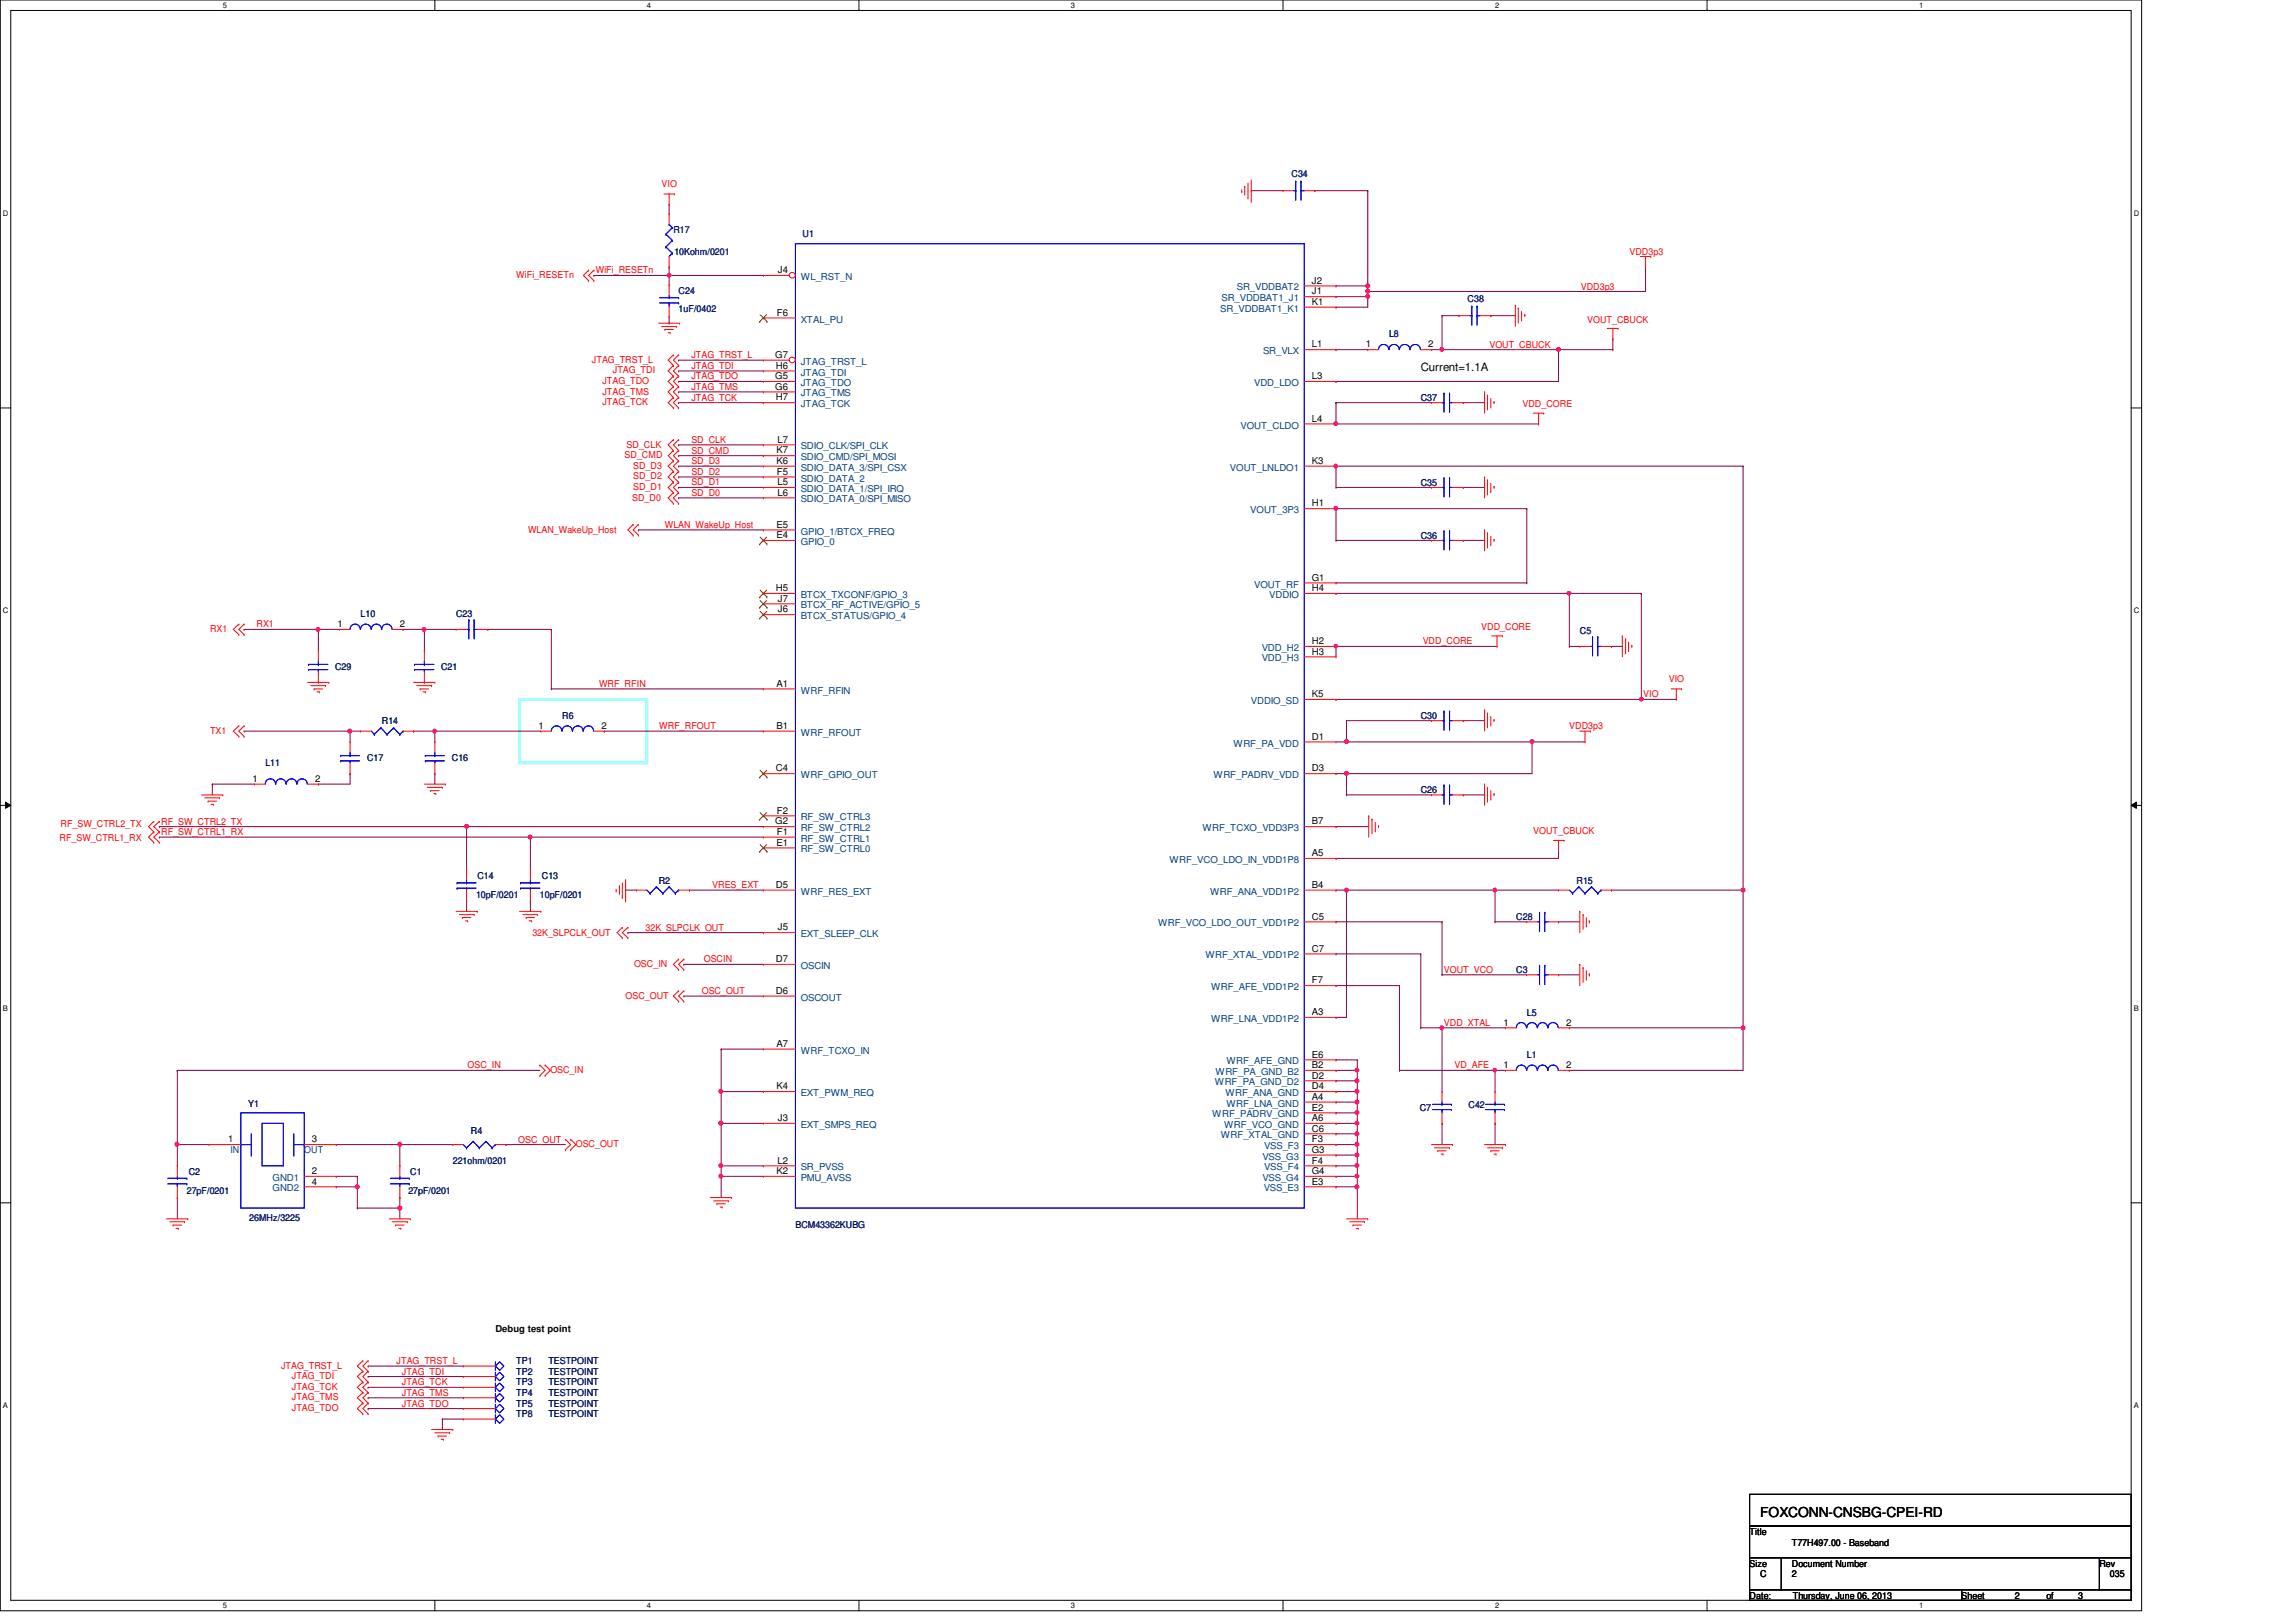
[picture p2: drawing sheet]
<svg xmlns="http://www.w3.org/2000/svg" width="297mm" height="210mm" viewBox="0 0 297 210" stroke-linecap="round" stroke-linejoin="round" font-family="sans-serif">
<defs><g id="words">
<text font-size="1.8" x="227.7" y="196.3">FOXCONN-CNSBG-CPEI-RD</text>
<text font-size="1.5" x="183.8" y="48">Current=1.1A</text>
<g font-size="1.2" fill="#000080">
<text x="167.1" y="22.9">C34</text>
<text x="87.1" y="30.2">R17</text>
<text x="87.2" y="32.9">10Kohm/0201</text>
<text x="103.8" y="30.7">U1</text>
<text x="87.8" y="38">C24</text>
<text x="87.8" y="40.3">1uF/0402</text>
<text x="189.9" y="39.1">C38</text>
<text x="179.7" y="43.6">L8</text>
<text x="183.8" y="51.9">C37</text>
<text x="183.8" y="62.9">C35</text>
<text x="183.8" y="69.7">C36</text>
<text x="46.6" y="79.8">L10</text>
<text x="59" y="79.8">C23</text>
<text x="204.4" y="82">C5</text>
<text x="43.3" y="86.7">C29</text>
<text x="57.1" y="86.7">C21</text>
<text x="49.4" y="93.7">R14</text>
<text x="72.7" y="93">R6</text>
<text x="183.8" y="93">C30</text>
<text x="34.3" y="99.2">L11</text>
<text x="47.5" y="98.5">C17</text>
<text x="58.5" y="98.5">C16</text>
<text x="183.8" y="102.6">C26</text>
<text x="61.8" y="113.7">C14</text>
<text x="70.1" y="113.7">C13</text>
<text x="61.6" y="116.2">10pF/0201</text>
<text x="69.8" y="116.2">10pF/0201</text>
<text x="85.2" y="114.4">R2</text>
<text x="196.2" y="119.1">C28</text>
<text x="204" y="114.4">R15</text>
<text x="196.2" y="125.9">C3</text>
<text x="197.5" y="131.4">L5</text>
<text x="197.5" y="136.9">L1</text>
<text x="32.1" y="143.2">Y1</text>
<text x="183.7" y="143.8">C7</text>
<text x="190" y="143.3">C42</text>
<text x="60.9" y="146.8">R4</text>
<text x="24.2" y="154.5">27pF/0201</text>
<text x="24.4" y="152">C2</text>
<text x="52.8" y="154.5">27pF/0201</text>
<text x="53.1" y="152">C1</text>
<text x="58.6" y="150.6">221ohm/0201</text>
<text x="32.3" y="158">26MHz/3225</text>
<text x="102.9" y="158.9">BCM43362KUBG</text>
<text x="66.8" y="179.3">TP3</text>
<text x="66.8" y="177.9">TP2</text>
<text x="66.8" y="176.6">TP1</text>
<text x="70.9" y="179.3">TESTPOINT</text>
<text x="70.9" y="177.9">TESTPOINT</text>
<text x="70.9" y="176.6">TESTPOINT</text>
<text x="66.8" y="183.4">TP8</text>
<text x="66.8" y="182">TP5</text>
<text x="66.8" y="180.7">TP4</text>
<text x="70.9" y="183.4">TESTPOINT</text>
<text x="70.9" y="182">TESTPOINT</text>
<text x="70.9" y="180.7">TESTPOINT</text>
</g>
<g font-size="1.2" fill="#f00">
<text x="85.6" y="24.2">VIO</text>
<text x="66.8" y="36">WiFi_RESETn</text>
<text x="77.1" y="35.4">WiFi_RESETn</text>
<text x="210.8" y="32.9">VDD3p3</text>
<text x="204.5" y="37.5">VDD3p3</text>
<text x="205.4" y="41.7">VOUT_CBUCK</text>
<text x="76.6" y="46.9">JTAG_TRST_L</text>
<text x="89.4" y="46.4">JTAG_TRST_L</text>
<text x="89.4" y="47.8">JTAG_TDI</text>
<text x="192.7" y="45">VOUT_CBUCK</text>
<text x="77.9" y="49.7">JTAG_TDO</text>
<text x="77.9" y="51.1">JTAG_TMS</text>
<text x="77.9" y="52.4">JTAG_TCK</text>
<text x="79.3" y="48.3">JTAG_TDI</text>
<text x="89.4" y="49.1">JTAG_TDO</text>
<text x="89.4" y="50.5">JTAG_TMS</text>
<text x="89.4" y="51.9">JTAG_TCK</text>
<text x="197" y="52.7">VDD_CORE</text>
<text x="80.8" y="59.3">SD_CMD</text>
<text x="81.1" y="57.9">SD_CLK</text>
<text x="89.4" y="57.3">SD_CLK</text>
<text x="89.4" y="58.7">SD_CMD</text>
<text x="81.8" y="64.9">SD_D0</text>
<text x="81.9" y="60.7">SD_D3</text>
<text x="81.9" y="62">SD_D2</text>
<text x="81.9" y="63.4">SD_D1</text>
<text x="89.4" y="60.1">SD_D3</text>
<text x="89.4" y="61.5">SD_D2</text>
<text x="89.4" y="62.8">SD_D1</text>
<text x="89.4" y="64.2">SD_D0</text>
<text x="68.3" y="69">WLAN_WakeUp_Host</text>
<text x="86" y="68.3">WLAN_WakeUp_Host</text>
<text x="27.2" y="81.8">RX1</text>
<text x="33.2" y="81.2">RX1</text>
<text x="184.1" y="83.4">VDD_CORE</text>
<text x="191.6" y="81.5">VDD_CORE</text>
<text x="77.5" y="88.9">WRF_RFIN</text>
<text x="215.9" y="88.2">VIO</text>
<text x="27.2" y="95">TX1</text>
<text x="85.3" y="94.4">WRF_RFOUT</text>
<text x="203" y="94.4">VDD3p3</text>
<text x="212.6" y="90.3">VIO</text>
<text x="7.8" y="107">RF_SW_CTRL2_TX</text>
<text x="20.9" y="106.7">RF_SW_CTRL2_TX</text>
<text x="198.4" y="108">VOUT_CBUCK</text>
<text x="7.7" y="108.8">RF_SW_CTRL1_RX</text>
<text x="20.9" y="108.1">RF_SW_CTRL1_RX</text>
<text x="92.2" y="114.9">VRES_EXT</text>
<text x="68.9" y="121.2">32K_SLPCLK_OUT</text>
<text x="82" y="125.1">OSC_IN</text>
<text x="83.5" y="120.4">32K_SLPCLK_OUT</text>
<text x="91.1" y="124.5">OSCIN</text>
<text x="186.8" y="125.9">VOUT_VCO</text>
<text x="80.9" y="129.2">OSC_OUT</text>
<text x="90.8" y="128.7">OSC_OUT</text>
<text x="186.8" y="132.8">VDD_XTAL</text>
<text x="60.5" y="138.3">OSC_IN</text>
<text x="71.2" y="138.9">OSC_IN</text>
<text x="188.2" y="138.3">VD_AFE</text>
<text x="67.1" y="147.9">OSC_OUT</text>
<text x="74.5" y="148.4">OSC_OUT</text>
<text x="36.4" y="177.1">JTAG_TRST_L</text>
<text x="37.8" y="178.5">JTAG_TDI</text>
<text x="37.8" y="179.8">JTAG_TCK</text>
<text x="51.3" y="176.5">JTAG_TRST_L</text>
<text x="52" y="179.3">JTAG_TCK</text>
<text x="52" y="177.9">JTAG_TDI</text>
<text x="37.8" y="181.2">JTAG_TMS</text>
<text x="37.8" y="182.6">JTAG_TDO</text>
<text x="52" y="180.6">JTAG_TMS</text>
<text x="52" y="182">JTAG_TDO</text>
</g>
<g font-size="1.2">
<text x="100.6" y="35.3">J4</text>
<text x="100.5" y="40.9">F6</text>
<text x="169.7" y="36.7">J2</text>
<text x="169.7" y="38.1">J1</text>
<text x="169.7" y="39.5">K1</text>
<text x="100.3" y="46.3">G7</text>
<text x="100.4" y="47.7">H6</text>
<text x="169.7" y="45">L1</text>
<text x="176.7" y="45">1</text>
<text x="184.8" y="45">2</text>
<text x="100.3" y="49.1">G5</text>
<text x="100.3" y="50.4">G6</text>
<text x="100.4" y="51.8">H7</text>
<text x="169.7" y="49.1">L3</text>
<text x="100.5" y="58.7">K7</text>
<text x="100.6" y="57.3">L7</text>
<text x="169.7" y="54.6">L4</text>
<text x="100.5" y="60">K6</text>
<text x="100.5" y="61.4">F5</text>
<text x="100.6" y="62.8">L5</text>
<text x="100.6" y="64.1">L6</text>
<text x="169.7" y="60">K3</text>
<text x="169.7" y="65.5">H1</text>
<text x="100.5" y="68.3">E5</text>
<text x="100.5" y="69.6">E4</text>
<text x="100.4" y="76.5">H5</text>
<text x="100.6" y="77.9">J7</text>
<text x="169.7" y="75.1">G1</text>
<text x="169.7" y="76.5">H4</text>
<text x="43.6" y="81.2">1</text>
<text x="51.7" y="81.2">2</text>
<text x="100.6" y="79.2">J6</text>
<text x="169.7" y="83.4">H2</text>
<text x="100.5" y="88.9">A1</text>
<text x="169.7" y="84.7">H3</text>
<text x="69.7" y="94.3">1</text>
<text x="77.8" y="94.3">2</text>
<text x="100.5" y="94.3">B1</text>
<text x="169.7" y="90.2">K5</text>
<text x="169.7" y="95.7">D1</text>
<text x="32.7" y="101.2">1</text>
<text x="40.8" y="101.2">2</text>
<text x="100.4" y="99.8">C4</text>
<text x="169.7" y="99.8">D3</text>
<text x="100.3" y="106.7">G2</text>
<text x="100.5" y="105.3">F2</text>
<text x="169.7" y="106.7">B7</text>
<text x="100.5" y="109.4">E1</text>
<text x="100.5" y="108">F1</text>
<text x="169.7" y="110.8">A5</text>
<text x="100.4" y="114.9">D5</text>
<text x="169.7" y="114.9">B4</text>
<text x="169.7" y="119">C5</text>
<text x="100.4" y="124.5">D7</text>
<text x="100.6" y="120.4">J5</text>
<text x="169.7" y="123.1">C7</text>
<text x="100.4" y="128.6">D6</text>
<text x="169.7" y="127.3">F7</text>
<text x="169.7" y="131.4">A3</text>
<text x="100.5" y="135.5">A7</text>
<text x="169.7" y="136.9">E6</text>
<text x="194.5" y="132.7">1</text>
<text x="202.6" y="132.7">2</text>
<text x="100.5" y="141">K4</text>
<text x="169.7" y="138.2">B2</text>
<text x="169.7" y="139.6">D2</text>
<text x="169.7" y="141">D4</text>
<text x="169.7" y="142.3">A4</text>
<text x="169.7" y="143.7">E2</text>
<text x="194.5" y="138.2">1</text>
<text x="202.6" y="138.2">2</text>
<text x="29.5" y="147.8">1</text>
<text x="40.3" y="147.8">3</text>
<text x="100.6" y="145.1">J3</text>
<text x="169.7" y="145.1">A6</text>
<text x="169.7" y="146.4">C6</text>
<text x="169.7" y="147.8">F3</text>
<text x="169.7" y="149.2">G3</text>
<text x="40.3" y="151.9">2</text>
<text x="40.3" y="153.3">4</text>
<text x="100.5" y="151.9">K2</text>
<text x="100.6" y="150.6">L2</text>
<text x="169.7" y="150.6">F4</text>
<text x="169.7" y="151.9">G4</text>
<text x="169.7" y="153.3">E3</text>
<text x="64.1" y="172.4">Debug test point</text>
<text x="226.4" y="198.6">Title</text>
<text x="226.4" y="202.7">Size</text>
<text x="231.8" y="200">T77H497.00 - Baseband</text>
<text x="231.8" y="202.7">Document Number</text>
<text x="271.6" y="202.7">Rev</text>
<text x="226.4" y="206.9">Date:</text>
<text x="227.7" y="204.1">C</text>
<text x="231.8" y="204.1">2</text>
<text x="231.9" y="206.9">Thursday, June 06, 2013</text>
<text x="253.8" y="206.9">Sheet</text>
<text x="260.6" y="206.9">2</text>
<text x="264.7" y="206.9">of</text>
<text x="268.9" y="206.9">3</text>
<text x="273" y="204.1">035</text>
</g>
<g font-size="1.2" fill="#004080">
<text x="103.6" y="36.2">WL_RST_N</text>
<text x="103.6" y="41.7">XTAL_PU</text>
<text x="157.9" y="40.3">SR_VDDBAT1_K1</text>
<text x="158" y="39">SR_VDDBAT1_J1</text>
<text x="160" y="37.6">SR_VDDBAT2</text>
<text x="103.6" y="47.2">JTAG_TRST_L</text>
<text x="163.4" y="45.8">SR_VLX</text>
<text x="103.6" y="48.6">JTAG_TDI</text>
<text x="103.6" y="50">JTAG_TDO</text>
<text x="103.6" y="51.3">JTAG_TMS</text>
<text x="103.6" y="52.7">JTAG_TCK</text>
<text x="162.3" y="50">VDD_LDO</text>
<text x="103.6" y="58.2">SDIO_CLK/SPI_CLK</text>
<text x="103.6" y="59.6">SDIO_CMD/SPI_MOSI</text>
<text x="160.5" y="55.5">VOUT_CLDO</text>
<text x="103.6" y="60.9">SDIO_DATA_3/SPI_CSX</text>
<text x="103.6" y="62.3">SDIO_DATA_2</text>
<text x="103.6" y="63.7">SDIO_DATA_1/SPI_IRQ</text>
<text x="103.6" y="65">SDIO_DATA_0/SPI_MISO</text>
<text x="159.1" y="60.9">VOUT_LNLDO1</text>
<text x="103.6" y="69.2">GPIO_1/BTCX_FREQ</text>
<text x="103.6" y="70.5">GPIO_0</text>
<text x="161.8" y="66.4">VOUT_3P3</text>
<text x="103.6" y="77.4">BTCX_TXCONF/GPIO_3</text>
<text x="162.3" y="76">VOUT_RF</text>
<text x="164.2" y="77.4">VDDIO</text>
<text x="103.6" y="78.7">BTCX_RF_ACTIVE/GPIO_5</text>
<text x="103.6" y="80.1">BTCX_STATUS/GPIO_4</text>
<text x="103.6" y="89.7">WRF_RFIN</text>
<text x="163.2" y="84.2">VDD_H2</text>
<text x="163.2" y="85.6">VDD_H3</text>
<text x="103.6" y="95.2">WRF_RFOUT</text>
<text x="161.8" y="91.1">VDDIO_SD</text>
<text x="103.6" y="100.7">WRF_GPIO_OUT</text>
<text x="157" y="100.7">WRF_PADRV_VDD</text>
<text x="159.6" y="96.6">WRF_PA_VDD</text>
<text x="103.6" y="106.2">RF_SW_CTRL3</text>
<text x="103.6" y="107.6">RF_SW_CTRL2</text>
<text x="155.6" y="107.6">WRF_TCXO_VDD3P3</text>
<text x="103.6" y="108.9">RF_SW_CTRL1</text>
<text x="103.6" y="110.3">RF_SW_CTRL0</text>
<text x="151.3" y="111.7">WRF_VCO_LDO_IN_VDD1P8</text>
<text x="103.6" y="115.8">WRF_RES_EXT</text>
<text x="149.8" y="119.9">WRF_VCO_LDO_OUT_VDD1P2</text>
<text x="156.5" y="115.8">WRF_ANA_VDD1P2</text>
<text x="103.6" y="121.3">EXT_SLEEP_CLK</text>
<text x="103.6" y="125.4">OSCIN</text>
<text x="156" y="124">WRF_XTAL_VDD1P2</text>
<text x="103.6" y="129.5">OSCOUT</text>
<text x="156.7" y="128.1">WRF_AFE_VDD1P2</text>
<text x="103.6" y="136.4">WRF_TCXO_IN</text>
<text x="156.7" y="132.2">WRF_LNA_VDD1P2</text>
<text x="158.7" y="137.8">WRF_AFE_GND</text>
<text x="103.6" y="141.9">EXT_PWM_REQ</text>
<text x="157.2" y="140.5">WRF_PA_GND_D2</text>
<text x="157.3" y="139.1">WRF_PA_GND_B2</text>
<text x="158.5" y="141.9">WRF_ANA_GND</text>
<text x="158.7" y="143.2">WRF_LNA_GND</text>
<text x="29.8" y="149.3">IN</text>
<text x="39.4" y="149.3">OUT</text>
<text x="103.6" y="146">EXT_SMPS_REQ</text>
<text x="156.8" y="144.6">WRF_PADRV_GND</text>
<text x="157.9" y="147.3">WRF_XTAL_GND</text>
<text x="158.4" y="146">WRF_VCO_GND</text>
<text x="163.5" y="148.7">VSS_F3</text>
<text x="35.3" y="152.8">GND1</text>
<text x="35.3" y="154.2">GND2</text>
<text x="103.6" y="151.5">SR_PVSS</text>
<text x="103.6" y="152.8">PMU_AVSS</text>
<text x="163.3" y="150.1">VSS_G3</text>
<text x="163.3" y="152.8">VSS_G4</text>
<text x="163.5" y="154.2">VSS_E3</text>
<text x="163.5" y="151.5">VSS_F4</text>
</g>
<g font-size="1">
<text x="28.8" y="1">5</text>
<text x="83.7" y="1">4</text>
<text x="138.6" y="1">3</text>
<text x="193.4" y="1">2</text>
<text x="248.3" y="1">1</text>
<text x=".4" y="27.9">D</text>
<text x="276.1" y="27.9">D</text>
<text x=".4" y="79.4">C</text>
<text x="276.1" y="79.4">C</text>
<text x=".4" y="130.8">B</text>
<text x="276.1" y="130.8">B</text>
<text x=".4" y="182.2">A</text>
<text x="276.1" y="182.2">A</text>
<text x="28.8" y="208.1">5</text>
<text x="83.7" y="208.1">4</text>
<text x="138.6" y="208.1">3</text>
<text x="193.4" y="208.1">2</text>
<text x="248.3" y="208.1">1</text>
</g>
</g></defs>
<path d="M0 0h277.1v208.4h-277.1zM1.4 1.4h274.3v205.7h-274.3z" fill="none" stroke="#000" stroke-width=".13"/>
<g fill="#fff">
<path d="M28.8 .1h.6v1.1h-.6z"/>
<path d="M28.8 207.2h.6v1.1h-.6z"/>
</g>
<path d="M56.3 0v1.4M56.3 207.1v1.3" fill="none" stroke="#000" stroke-width=".13"/>
<g fill="#fff">
<path d="M83.7 .1h.5v1.1h-.5z"/>
<path d="M83.7 207.2h.5v1.1h-.5z"/>
</g>
<path d="M111.1 0v1.4M111.1 207.1v1.3" fill="none" stroke="#000" stroke-width=".13"/>
<g fill="#fff">
<path d="M138.6 .1h.5v1.1h-.5z"/>
<path d="M138.6 207.2h.5v1.1h-.5z"/>
</g>
<path d="M166 0v1.4M166 207.1v1.3" fill="none" stroke="#000" stroke-width=".13"/>
<g fill="#fff">
<path d="M193.4 .1h.6v1.1h-.6z"/>
<path d="M193.4 207.2h.6v1.1h-.6z"/>
</g>
<path d="M220.8 0v1.4M220.8 207.1v1.3" fill="none" stroke="#000" stroke-width=".13"/>
<g fill="#fff">
<path d="M248.3 .1h.5v1.1h-.5z"/>
<path d="M248.3 207.2h.5v1.1h-.5z"/>
<path d="M.4 27.1h.7v1.1h-.7z"/>
<path d="M276.1 27.1h.7v1.1h-.7z"/>
<path d="M.4 78.5h.7v1.1h-.7z"/>
<path d="M276.1 78.5h.7v1.1h-.7z"/>
</g>
<path d="M0 52.8h1.4M275.7 52.8h1.4" fill="none" stroke="#000" stroke-width=".13"/>
<g fill="#fff">
<path d="M.4 129.9h.6v1.1h-.6z"/>
<path d="M276.1 129.9h.6v1.1h-.6z"/>
</g>
<path d="M0 104.2h1.4M.7 103.8l.7 .4-.7 .4zM275.7 104.2l.7-.4v.8zM275.7 104.2h1.4" fill="none" stroke="#000" stroke-width=".13"/>
<path d="M.7 103.8l.7 .4-.7 .4zM275.7 104.2l.7-.4v.8z" fill="#000"/>
<g fill="#fff">
<path d="M.4 181.4h.6v1.1h-.6z"/>
<path d="M276.1 181.4h.6v1.1h-.6z"/>
</g>
<path d="M0 155.7h1.4M275.7 155.7h1.4" fill="none" stroke="#000" stroke-width=".13"/>
<path d="M67.2 90.5h16.5v8.2h-16.5z" fill="none" stroke="#80ffff" stroke-width=".38"/>
<g fill="none" stroke="#800040" stroke-width=".13">
<path d="M87.8 46.6h.1M87.8 48h.1M87.8 49.4h.1M87.8 50.7h.1M87.8 52.1h.1M87.8 57.6h.1M87.8 59h.1M87.8 46.6h11M87.8 48h11M87.8 49.4h11M87.8 50.7h11M87.8 52.1h11"/>
<path d="M87.8 57.6h11M87.8 59h11M87.8 60.3h.1M87.8 61.7h.1M87.8 63.1h.1M87.8 64.4h.1M87.8 60.3h11M87.8 61.7h11M87.8 63.1h11M87.8 64.4h11M63.1 81.4h.1M63.1 81.4h8.2"/>
<path d="M78.2 94.6h.1M78.2 94.6h20.6M60.4 107h.1M60.4 107h38.4"/>
</g>
<circle cx="60.4" cy="106.9" r=".26" fill="#f0f"/>
<circle cx="60.4" cy="106.9" r=".26" fill="none" stroke="#f0f" stroke-width=".13"/>
<path d="M68.6 108.3h.1M68.6 108.3h30.2" fill="none" stroke="#800040" stroke-width=".13"/>
<circle cx="68.6" cy="108.3" r=".26" fill="#f0f"/>
<circle cx="68.6" cy="108.3" r=".26" fill="none" stroke="#f0f" stroke-width=".13"/>
<g fill="none" stroke="#800040" stroke-width=".13">
<path d="M89.2 115.2h.1M89.2 115.2h9.6M81.2 120.7h.1M81.2 120.7h17.6M88.5 124.8h.1M88.5 128.9h.1M88.5 124.8h10.3M88.5 128.9h10.3M93.3 135.8h.1M93.3 135.8h5.5M93.3 141.3h.1M93.3 145.4h.1"/>
<path d="M93.3 141.3h5.5M93.3 145.4h5.5"/>
</g>
<circle cx="93.3" cy="145.3" r=".25" fill="#f0f"/>
<circle cx="93.3" cy="145.3" r=".25" fill="none" stroke="#f0f" stroke-width=".13"/>
<path d="M93.3 150.9h.1M93.3 150.9h5.5" fill="none" stroke="#800040" stroke-width=".13"/>
<circle cx="93.3" cy="150.8" r=".26" fill="#f0f"/>
<circle cx="93.3" cy="150.8" r=".26" fill="none" stroke="#f0f" stroke-width=".13"/>
<path d="M93.3 152.2h.1M93.3 152.2h5.5" fill="none" stroke="#800040" stroke-width=".13"/>
<circle cx="93.3" cy="152.2" r=".25" fill="#f0f"/>
<circle cx="93.3" cy="152.2" r=".25" fill="none" stroke="#f0f" stroke-width=".13"/>
<path d="M93.3 141.3h.1M93.3 141.3v4.1" fill="none" stroke="#800040" stroke-width=".13"/>
<circle cx="93.3" cy="145.3" r=".25" fill="#f0f"/>
<circle cx="93.3" cy="145.3" r=".25" fill="none" stroke="#f0f" stroke-width=".13"/>
<circle cx="93.3" cy="141.2" r=".26" fill="#f0f"/>
<circle cx="93.3" cy="141.2" r=".26" fill="none" stroke="#f0f" stroke-width=".13"/>
<path d="M172.8 38.4h.1M172.8 38.4h4.1M93.3 145.4h.1M93.3 150.9h.1M93.3 145.4v6.8" fill="none" stroke="#800040" stroke-width=".13"/>
<circle cx="176.9" cy="38.4" r=".26" fill="#f0f"/>
<circle cx="176.9" cy="38.4" r=".26" fill="none" stroke="#f0f" stroke-width=".13"/>
<path d="M172.8 39.8h.1M176.9 38.4h.1M176.9 38.4v1.4h-4.1M172.8 137.2h.1M172.8 138.5h.1M172.8 137.2h2.8M172.8 138.5h2.8M175.6 137.2h.1M175.6 138.5h.1M175.6 137.2v2.7" fill="none" stroke="#800040" stroke-width=".13"/>
<circle cx="175.6" cy="138.5" r=".25" fill="#f0f"/>
<circle cx="175.6" cy="138.5" r=".25" fill="none" stroke="#f0f" stroke-width=".13"/>
<path d="M172.8 139.9h.1M172.8 139.9h2.8M175.6 139.9h.1M175.6 139.9v1.4" fill="none" stroke="#800040" stroke-width=".13"/>
<circle cx="175.6" cy="139.9" r=".26" fill="#f0f"/>
<circle cx="175.6" cy="139.9" r=".26" fill="none" stroke="#f0f" stroke-width=".13"/>
<path d="M172.8 141.3h.1M172.8 141.3h2.8M175.6 141.3h.1M175.6 141.3v1.3" fill="none" stroke="#800040" stroke-width=".13"/>
<circle cx="175.6" cy="141.2" r=".26" fill="#f0f"/>
<circle cx="175.6" cy="141.2" r=".26" fill="none" stroke="#f0f" stroke-width=".13"/>
<path d="M172.8 142.6h.1M172.8 142.6h2.8M175.6 142.6h.1M175.6 142.6v1.4" fill="none" stroke="#800040" stroke-width=".13"/>
<circle cx="175.6" cy="142.6" r=".26" fill="#f0f"/>
<circle cx="175.6" cy="142.6" r=".26" fill="none" stroke="#f0f" stroke-width=".13"/>
<path d="M172.8 144h.1M172.8 144h2.8M175.6 144h.1M175.6 144v1.4" fill="none" stroke="#800040" stroke-width=".13"/>
<circle cx="175.6" cy="144" r=".26" fill="#f0f"/>
<circle cx="175.6" cy="144" r=".26" fill="none" stroke="#f0f" stroke-width=".13"/>
<path d="M172.8 145.4h.1M172.8 145.4h2.8M175.6 145.4h.1M175.6 145.4v1.3" fill="none" stroke="#800040" stroke-width=".13"/>
<circle cx="175.6" cy="145.3" r=".25" fill="#f0f"/>
<circle cx="175.6" cy="145.3" r=".25" fill="none" stroke="#f0f" stroke-width=".13"/>
<path d="M172.8 146.7h.1M172.8 146.7h2.8M175.6 146.7h.1M175.6 146.7v1.4" fill="none" stroke="#800040" stroke-width=".13"/>
<circle cx="175.6" cy="146.7" r=".26" fill="#f0f"/>
<circle cx="175.6" cy="146.7" r=".26" fill="none" stroke="#f0f" stroke-width=".13"/>
<path d="M172.8 148.1h.1M172.8 148.1h2.8M175.6 148.1h.1M175.6 148.1v1.4" fill="none" stroke="#800040" stroke-width=".13"/>
<circle cx="175.6" cy="148.1" r=".26" fill="#f0f"/>
<circle cx="175.6" cy="148.1" r=".26" fill="none" stroke="#f0f" stroke-width=".13"/>
<path d="M172.8 149.5h.1M172.8 149.5h2.8M175.6 149.5h.1M175.6 149.5v1.4" fill="none" stroke="#800040" stroke-width=".13"/>
<circle cx="175.6" cy="149.5" r=".26" fill="#f0f"/>
<circle cx="175.6" cy="149.5" r=".26" fill="none" stroke="#f0f" stroke-width=".13"/>
<path d="M172.8 150.9h.1M172.8 150.9h2.8M175.6 150.9h.1M175.6 150.9v1.3" fill="none" stroke="#800040" stroke-width=".13"/>
<circle cx="175.6" cy="150.8" r=".26" fill="#f0f"/>
<circle cx="175.6" cy="150.8" r=".26" fill="none" stroke="#f0f" stroke-width=".13"/>
<path d="M172.8 152.2h.1M172.8 152.2h2.8M175.6 153.6h.1M175.6 153.6v4.1" fill="none" stroke="#800040" stroke-width=".13"/>
<circle cx="175.6" cy="153.6" r=".26" fill="#f0f"/>
<circle cx="175.6" cy="153.6" r=".26" fill="none" stroke="#f0f" stroke-width=".13"/>
<g fill="none" stroke="#800040" stroke-width=".13">
<path d="M161.9 24.7h.1M161.9 24.7h4.1M170.1 24.7h.1M170.1 24.7h6.8M212.9 34.5h.1M212.9 34.5v3.2M172.8 45.3h.1M172.8 45.3h4.1M185.2 45.3h.1M185.2 45.3h16.4M186.6 40.9h.1M186.6 45.3h.1"/>
<path d="M186.6 40.9v4.4M192.9 40.9h.1M192.9 40.9h3.1M172.8 153.6h.1M172.8 153.6h2.8"/>
</g>
<circle cx="201.6" cy="45.2" r=".26" fill="#f0f"/>
<circle cx="201.6" cy="45.2" r=".26" fill="none" stroke="#f0f" stroke-width=".13"/>
<path d="M186.4 45h.1l.2 .1v.3l-.2 .1-.1-.1z" fill-rule="evenodd" fill="#f0f"/>
<path d="M186.4 45h.1l.2 .1v.3l-.2 .1-.1-.1z" fill="none" stroke="#f0f" stroke-width=".13"/>
<path d="M172.8 49.4h.1M172.8 52.1h.1M172.8 49.4h28.8M172.8 52.1h12.4M172.8 52.1v2.8M189.3 52.1h.1M189.3 52.1h2.8" fill="none" stroke="#800040" stroke-width=".13"/>
<path d="M172.6 54.6h.2l.2 .1v.3l-.2 .1-.2-.1z" fill-rule="evenodd" fill="#f0f"/>
<path d="M172.6 54.6h.2l.2 .1v.3l-.2 .1-.2-.1z" fill="none" stroke="#f0f" stroke-width=".13"/>
<g fill="none" stroke="#800040" stroke-width=".13">
<path d="M172.8 54.9h26.2M199 54.9h.1M172.8 63.1h.1M172.8 60.3h.1M172.8 69.9h.1M172.8 65.8h.1M172.8 60.3v2.8M172.8 65.8v4.1M172.8 63.1h12.4M172.8 69.9h12.4M189.3 63.1h.1M189.3 69.9h.1"/>
<path d="M189.3 63.1h2.8M189.3 69.9h2.8M172.8 83.7h.1M172.8 83.7v1.3M193.4 115.2h.1M193.4 115.2h8.2"/>
</g>
<path d="M193.2 115l.2-.1 .2 .1-.1 .4h-.1h-.2z" fill-rule="evenodd" fill="#f0f"/>
<path d="M193.2 115l.2-.1 .2 .1-.1 .4h-.1h-.2z" fill="none" stroke="#f0f" stroke-width=".13"/>
<path d="M174.2 115.2h.1M174.2 115.2h19.2M193.4 119.3h.1M193.4 115.2h.1M193.4 119.3h4.1M193.4 115.2v4.1M201.6 119.3h.1M201.6 119.3h2.8" fill="none" stroke="#800040" stroke-width=".13"/>
<circle cx="174.2" cy="115.2" r=".26" fill="#f0f"/>
<circle cx="174.2" cy="115.2" r=".26" fill="none" stroke="#f0f" stroke-width=".13"/>
<path d="M172.8 60.3h.1M172.8 60.3h52.7" fill="none" stroke="#800040" stroke-width=".13"/>
<path d="M172.6 60.1h.2l.2 .1v.3l-.2 .1-.2-.1z" fill-rule="evenodd" fill="#f0f"/>
<path d="M172.6 60.1h.2l.2 .1v.3l-.2 .1-.2-.1z" fill="none" stroke="#f0f" stroke-width=".13"/>
<path d="M225.5 60.3h.1M225.5 60.3v54.9" fill="none" stroke="#800040" stroke-width=".13"/>
<circle cx="225.5" cy="115.2" r=".26" fill="#f0f"/>
<circle cx="225.5" cy="115.2" r=".26" fill="none" stroke="#f0f" stroke-width=".13"/>
<path d="M212.3 90.5h.1M212.3 90.5h4.6M172.8 111.1h.1M172.8 111.1h28.8M208.5 115.2h.1M208.5 115.2h17" fill="none" stroke="#800040" stroke-width=".13"/>
<circle cx="212.3" cy="90.5" r=".25" fill="#f0f"/>
<circle cx="212.3" cy="90.5" r=".25" fill="none" stroke="#f0f" stroke-width=".13"/>
<path d="M203 76.8h.1M203 76.8h9.3" fill="none" stroke="#800040" stroke-width=".13"/>
<circle cx="203" cy="76.8" r=".25" fill="#f0f"/>
<circle cx="203" cy="76.8" r=".25" fill="none" stroke="#f0f" stroke-width=".13"/>
<g fill="none" stroke="#800040" stroke-width=".13">
<path d="M203 76.8h.1M203 76.8v6.9M212.3 76.8h.1M212.3 76.8v13.7M172.8 96h1.4M174.2 93.3h.1M174.2 96h.1M174.2 93.3h11M174.2 93.3v2.7M189.3 93.3h.1M189.3 93.3h2.8M198.2 96h.1"/>
<path d="M198.2 96v4.1h-24M203 83.7h.1M203 83.7h1.4M208.5 83.7h.1M208.5 83.7h1.4M174.2 100.1h.1"/>
</g>
<circle cx="174.2" cy="100.1" r=".26" fill="#f0f"/>
<circle cx="174.2" cy="100.1" r=".26" fill="none" stroke="#f0f" stroke-width=".13"/>
<g fill="none" stroke="#800040" stroke-width=".13">
<path d="M172.8 100.1h.1M172.8 107h.1M172.8 119.3h.1M172.8 100.1h1.4M172.8 107h4.3M172.8 119.3h13.8M174.2 102.9h.1M174.2 100.1h.1M174.2 102.9h11M174.2 100.1v2.8M186.6 119.3h.1M186.6 119.3v6.9"/>
<path d="M189.3 102.9h.1M189.3 102.9h2.8M172.8 123.4h.1M172.8 123.4h11M183.8 123.4h.1M183.8 123.4v9.6M186.6 126.2h.1M186.6 133h.1M186.6 126.2h10.9M186.6 133h8.2M201.6 126.2h.1M201.6 126.2h2.8"/>
</g>
<path d="M186.4 132.8h.1l.2 .1v.3l-.2 .1-.1-.1z" fill-rule="evenodd" fill="#f0f"/>
<path d="M186.4 132.8h.1l.2 .1v.3l-.2 .1-.1-.1z" fill="none" stroke="#f0f" stroke-width=".13"/>
<path d="M172.8 127.6h.1M172.8 127.6h8.3M181.1 127.6h.1M181.1 127.6v10.9M193.4 138.5h.1M193.4 138.5h1.4" fill="none" stroke="#800040" stroke-width=".13"/>
<path d="M193.2 138.3h.3l.1 .2-.1 .1-.1 .1-.2-.1z" fill-rule="evenodd" fill="#f0f"/>
<path d="M193.2 138.3h.3l.1 .2-.1 .1-.1 .1-.2-.1z" fill="none" stroke="#f0f" stroke-width=".13"/>
<path d="M203 138.5h.1M203 133h.1M203 133h22.5M225.5 133h.1M225.5 133v5.5h-22.5" fill="none" stroke="#800040" stroke-width=".13"/>
<circle cx="225.5" cy="133" r=".26" fill="#f0f"/>
<circle cx="225.5" cy="133" r=".26" fill="none" stroke="#f0f" stroke-width=".13"/>
<g fill="none" stroke="#800040" stroke-width=".13">
<path d="M54.9 81.4h.1M54.9 81.4h4.1M172.8 115.2h.1M172.8 115.2h1.4M174.2 115.2h.1M174.2 115.2v16.5h-1.4M172.8 131.7h.1M186.6 133h.1M186.6 133v8.3M193.4 138.5h.1M193.4 138.5v2.8M186.6 145.4h.1"/>
<path d="M186.6 145.4v2.7M193.4 145.4h.1M193.4 145.4v2.7"/>
</g>
<circle cx="54.9" cy="81.5" r=".26" fill="#f0f"/>
<circle cx="54.9" cy="81.5" r=".26" fill="none" stroke="#f0f" stroke-width=".13"/>
<path d="M41.2 81.4h.1M41.2 81.4h2.7M45.3 94.6h.1M45.3 94.6v1.4M56.3 94.6h.1M56.3 94.6h13.7M56.3 100.1h.1M56.3 100.1v1.4" fill="none" stroke="#800040" stroke-width=".13"/>
<path d="M56.1 94.4h.1l.2 .1v.3l-.2 .1-.1-.1z" fill-rule="evenodd" fill="#f0f"/>
<path d="M56.1 94.4h.1l.2 .1v.3l-.2 .1-.1-.1z" fill="none" stroke="#f0f" stroke-width=".13"/>
<g fill="none" stroke="#800040" stroke-width=".13">
<path d="M172.8 37h.1M172.8 37h4.1M176.9 37.7h.1M176.9 37.7v.7M201.6 45.3h.1M201.6 45.3v4.1M56.3 94.6h.1M56.3 94.6v1.4M20.6 108.3h.1M20.6 107h.1M20.6 108.3h48M20.6 107h39.8"/>
<path d="M60.4 116.6h.1M60.4 107h.1M60.4 107v5.4M60.4 116.6v1.3M68.6 116.6h.1M68.6 108.3h.1M68.6 108.3v4.1M68.6 116.6v1.3M80.9 115.2h.1M80.9 115.2h1.4M93.3 152.2h.1M93.3 152.2v2.8"/>
</g>
<circle cx="176.9" cy="37" r=".26" fill="#f0f"/>
<circle cx="176.9" cy="37" r=".26" fill="none" stroke="#f0f" stroke-width=".13"/>
<path d="M176.9 24.7h.1M176.9 24.7v12.3M225.5 115.2h.1M225.5 115.2v17.8M175.6 152.2h.1M175.6 152.2v1.4" fill="none" stroke="#800040" stroke-width=".13"/>
<circle cx="175.6" cy="152.2" r=".25" fill="#f0f"/>
<circle cx="175.6" cy="152.2" r=".25" fill="none" stroke="#f0f" stroke-width=".13"/>
<g fill="none" stroke="#800040" stroke-width=".13">
<path d="M172.8 76.8h.1M172.8 76.8h30.2M31.6 81.4h.1M31.6 81.4h9.6M41.2 81.4h.1M41.2 81.4v2.8M45.3 94.6h.1M45.3 94.6h1.3M52.2 81.4h.1M52.2 81.4h2.7M54.9 81.4h.1M54.9 81.4v2.8"/>
<path d="M71.3 81.4h.1M71.3 89.2h.1M71.3 81.4v7.8M71.3 89.2h27.5M93.3 135.8h.1M93.3 135.8v5.5M181.1 138.5h.1M181.1 138.5h12.3M183.8 133h.1M183.8 133h2.8"/>
</g>
<circle cx="41.1" cy="81.5" r=".26" fill="#f0f"/>
<circle cx="41.1" cy="81.5" r=".26" fill="none" stroke="#f0f" stroke-width=".13"/>
<path d="M31.6 94.6h.1M31.6 94.6h13.7M53.5 94.6h.1M53.5 94.6h2.8" fill="none" stroke="#800040" stroke-width=".13"/>
<circle cx="45.2" cy="94.6" r=".26" fill="#f0f"/>
<circle cx="45.2" cy="94.6" r=".26" fill="none" stroke="#f0f" stroke-width=".13"/>
<path d="M76.8 35.6h.1M76.8 35.6h22M86.6 34.5h.1M86.6 26.5h.1M86.6 35.6h.1M86.6 26.5v1.2M86.6 34.5v1.1" fill="none" stroke="#800040" stroke-width=".13"/>
<circle cx="86.6" cy="35.6" r=".25" fill="#f0f"/>
<circle cx="86.6" cy="35.6" r=".25" fill="none" stroke="#f0f" stroke-width=".13"/>
<path d="M172.8 65.8h24.7M197.5 65.8h.1" fill="none" stroke="#800040" stroke-width=".13"/>
<path d="M172.6 65.6l.2-.1 .2 .1v.4h-.2h-.2z" fill-rule="evenodd" fill="#f0f"/>
<path d="M172.6 65.6l.2-.1 .2 .1v.4h-.2h-.2z" fill="none" stroke="#f0f" stroke-width=".13"/>
<g fill="none" stroke="#800040" stroke-width=".13">
<path d="M86.6 35.6h.1M86.6 35.6v1.3M86.6 41.8h.1M86.6 41v.8M82.6 68.6h.1M82.6 68.6h16.2M172.8 75.4h.1M172.8 75.4h24.7M197.5 75.4h.1M197.5 65.8v9.6M27.5 101.5h.1M27.5 101.5h5.4"/>
<path d="M27.5 101.5v1.4M41.2 101.5h.1M45.3 100.1h.1M45.3 100.1v1.4h-4.1M22.9 148.1h.1M22.9 148.1v2.8M22.9 148.1h4.1M43.5 152.2h.1M43.5 152.2h2.7M46.2 152.2h.1M46.2 152.2v1.4M51.7 148.1h.1"/>
<path d="M51.7 148.1h6.9"/>
</g>
<circle cx="51.7" cy="148.1" r=".26" fill="#f0f"/>
<circle cx="51.7" cy="148.1" r=".26" fill="none" stroke="#f0f" stroke-width=".13"/>
<path d="M22.9 155h.1M22.9 155v2.7M43.5 153.6h.1M43.5 153.6h2.7M51.7 148.1h.1M51.7 156.3h.1M51.7 148.1v2.8M51.7 156.3v1.4" fill="none" stroke="#800040" stroke-width=".13"/>
<circle cx="46.2" cy="153.6" r=".26" fill="#f0f"/>
<circle cx="46.2" cy="153.6" r=".26" fill="none" stroke="#f0f" stroke-width=".13"/>
<path d="M46.2 153.6h.1M46.2 156.3h.1M46.2 153.6v2.7M46.2 156.3h5.5" fill="none" stroke="#800040" stroke-width=".13"/>
<circle cx="51.7" cy="156.3" r=".26" fill="#f0f"/>
<circle cx="51.7" cy="156.3" r=".26" fill="none" stroke="#f0f" stroke-width=".13"/>
<path d="M22.9 138.5h.1M22.9 138.5v9.6" fill="none" stroke="#800040" stroke-width=".13"/>
<circle cx="22.9" cy="148.1" r=".26" fill="#f0f"/>
<circle cx="22.9" cy="148.1" r=".26" fill="none" stroke="#f0f" stroke-width=".13"/>
<g fill="none" stroke="#800040" stroke-width=".13">
<path d="M176.9 37.7h.1M176.9 37.7h36M201.6 45.3h7.1M208.7 45.3h.1M208.7 43.9h.1M208.7 43.9v1.4M172.8 90.5h.1M172.8 90.5h39.5M201.6 110.1h.1M201.6 110.1v1M22.9 138.5h.1M22.9 138.5h46.9"/>
<path d="M43.5 148.1h.1M43.5 148.1h8.2M51.7 155h.1M51.7 155v1.3M65.4 148.1h.1M65.4 148.1h7.7M47.6 179.5h.1M47.6 176.8h.1M47.6 178.1h.1M47.6 179.5h12.3M47.6 176.8h12.3M47.6 178.1h12.3"/>
<path d="M47.6 180.9h.1M47.6 182.3h.1M47.6 180.9h12.3M47.6 182.3h12.3M57.2 183.6h.1M57.2 183.6h2.7M57.2 183.6v1.4"/>
</g>
<circle cx="176.9" cy="37.7" r=".26" fill="#f0f"/>
<circle cx="176.9" cy="37.7" r=".26" fill="none" stroke="#f0f" stroke-width=".13"/>
<path d="M176.9 37h.1M176.9 37v.7M198.2 96h.1M198.2 96h6.9" fill="none" stroke="#800040" stroke-width=".13"/>
<circle cx="198.2" cy="96" r=".26" fill="#f0f"/>
<circle cx="198.2" cy="96" r=".26" fill="none" stroke="#f0f" stroke-width=".13"/>
<path d="M174.2 96h.1M174.2 96h24" fill="none" stroke="#800040" stroke-width=".13"/>
<circle cx="174.2" cy="96" r=".26" fill="#f0f"/>
<circle cx="174.2" cy="96" r=".26" fill="none" stroke="#f0f" stroke-width=".13"/>
<path d="M172.8 83.7h.1M172.8 83.7h20.9" fill="none" stroke="#800040" stroke-width=".13"/>
<path d="M172.6 83.5h.4l.1 .1-.1 .2-.2 .1-.2-.1z" fill-rule="evenodd" fill="#f0f"/>
<path d="M172.6 83.5h.4l.1 .1-.1 .2-.2 .1-.2-.1z" fill="none" stroke="#f0f" stroke-width=".13"/>
<path d="M186.6 40.9h2.2M188.8 40.9h.1" fill="none" stroke="#800040" stroke-width=".13"/>
<g fill="none" stroke="#f00" stroke-width=".13">
<path d="M76.2 35h.1M76.2 36.3h.1M76.2 35l-.7 .6 .7 .7M76.8 35h.1M76.8 36.3h.1M76.8 35l-.6 .6 .6 .7M85.9 25.1h1.3M86.6 26.5h.1M86.6 25.1v1.4M87.2 25.1h.1M160.7 24.8h.1M160.7 24.6v.2"/>
<path d="M161 24.1h.1M161 24.1v1.1M161.5 25.6h.1M161.5 23.7v1.9M161.9 26h.1M161.9 23.3v2.7M166 24.7h.1M166 24.7h1.3M168.7 24.7h1.4M170.1 24.7h.1M196 39.5h.1M196 39.5v2.7"/>
<path d="M196.4 39.9h.1M196.4 39.9v1.9M212.2 33.2h1.4M212.9 34.5h.1M212.9 33.2v1.3M213.6 33.2h.1M85.2 41.8h2.7M85.6 42.2h1.9M86 42.6h.1M86 42.6h1.1M86.4 43.1h.3M86.7 43.1h.1"/>
<path d="M87.1 45.9h.1M87.1 47.3h.1M87.1 48.7h.1M87.1 50h.1M87.1 51.4h.1M87.1 52.8h.1M87.1 56.9h.1M87.1 58.3h.1M87.1 59.6h.1M87.1 45.9l-.7 .7 .7 .7M87.1 47.3l-.7 .7 .7 .7M87.1 48.7l-.7 .7 .7 .6"/>
<path d="M87.1 50l-.7 .7 .7 .7M87.1 51.4l-.7 .7 .7 .7M87.1 56.9l-.7 .7 .7 .7M87.1 58.3l-.7 .7 .7 .6M87.1 59.6l-.7 .7 .7 .7M87.5 42.2h.1M87.8 45.9h.1M87.8 47.3h.1M87.8 48.7h.1M87.8 50h.1M87.8 51.4h.1M87.8 52.8h.1"/>
<path d="M87.8 56.9h.1M87.8 58.3h.1M87.8 59.6h.1M87.8 45.9l-.7 .7 .7 .7M87.8 47.3l-.7 .7 .7 .7M87.8 48.7l-.7 .7 .7 .6M87.8 50l-.7 .7 .7 .7M87.8 51.4l-.7 .7 .7 .7M87.8 56.9l-.7 .7 .7 .7M87.8 58.3l-.7 .7 .7 .6M87.8 59.6l-.7 .7 .7 .7M87.9 41.8h.1"/>
<path d="M188.8 40.9h.1M188.8 40.9h1.3M191.5 40.9h1.4M192.1 50.7h.1M192.1 50.7v2.8M192.4 51.1h.1M192.4 51.1v1.9M192.9 52.7h.1M192.9 40.9h.1M192.9 51.6v1.1M193.3 52h.1M193.3 52v.2"/>
<path d="M196.8 41.4h.1M196.8 40.3v1.1M197.3 40.7h.1M197.3 40.7v.3M198.4 53.5h1.3M199 54.9h.1M199 53.5v1.4M199.7 53.5h.1M207.9 42.5h1.4M208.7 43.9h.1M208.7 42.5v1.4M209.3 42.5h.1"/>
<path d="M81.9 67.9h.1M81.9 69.3h.1M81.9 67.9l-.7 .7 .7 .7M82.6 67.9h.1M82.6 69.3h.1M82.6 67.9l-.7 .7 .7 .7M87.1 61h.1M87.1 62.4h.1M87.1 63.8h.1M87.1 65.2h.1M87.1 61l-.7 .7 .7 .7M87.1 62.4l-.7 .7 .7 .7"/>
<path d="M87.1 63.8l-.7 .6 .7 .8M87.8 61h.1M87.8 62.4h.1M87.8 63.8h.1M87.8 65.2h.1M87.8 61l-.7 .7 .7 .7M87.8 62.4l-.7 .7 .7 .7M87.8 63.8l-.7 .6 .7 .8M192.1 61.7h.1M192.1 68.6h.1M192.1 61.7v2.7M192.1 68.6v2.7"/>
<path d="M192.4 62.1h.1M192.4 69h.1M192.4 62.1v2M192.4 69v1.9M192.9 63.6h.1M192.9 70.5h.1M192.9 62.5v1.1M192.9 69.4v1.1M193.3 62.9h.1M193.3 69.8h.1M193.3 62.9v.3M193.3 69.8v.3"/>
<path d="M30.9 80.8h.1M30.9 82.1h.1M30.9 93.9h.1M30.9 95.3h.1M30.9 80.8l-.7 .6 .7 .7M30.9 93.9l-.7 .7 .7 .7M31.6 80.8h.1M31.6 82.1h.1M31.6 93.9h.1M31.6 95.3h.1M31.6 80.8l-.7 .6 .7 .7M31.6 93.9l-.7 .7 .7 .7"/>
<path d="M39.8 88.3h2.7M40.2 88.7h1.9M40.6 89.2h.1M40.6 89.2h1.1M41 89.5h.3M41.3 89.5h.1M42.1 88.7h.1M42.5 88.3h.1M53.5 88.3h2.8M53.9 88.7h1.9M54.4 89.2h.1M54.4 89.2h1.1"/>
<path d="M54.7 89.5h.3M55 89.5h.1M55.8 88.7h.1M56.3 88.3h.1M56.3 96h.1M56.3 96v1.4M56.3 98.7v1.4M70 94.6h.1M70 94.6h1.3M76.8 94.6h1.4M78.2 94.6h.1M192.1 91.9h.1"/>
<path d="M192.1 91.9v2.7M192.4 92.3h.1M192.4 92.3v1.9M192.9 93.8h.1M192.9 92.7v1.1M193 82.3h1.4M193.3 93.1h.1M193.3 93.1v.3M193.7 83.7h.1M193.7 82.3v1.4M194.4 82.3h.1M204.4 94.6h1.4"/>
<path d="M205.1 96h.1M205.1 94.6v1.4M205.8 94.6h.1M209.9 82.3h.1M209.9 82.3v2.7M210.3 82.7h.1M210.3 82.7v1.9M210.7 84.2h.1M210.7 83.1v1.1M211.1 83.5h.1M211.1 83.5v.3M216.2 89.2h1.3"/>
<path d="M216.9 90.5h.1M216.9 89.2v1.3M217.5 89.2h.1M19.9 106.3h.1M19.9 107.7h.1M19.9 109h.1M19.9 106.3l-.7 .7 .7 .7M19.9 107.7l-.7 .6 .7 .7M20.6 106.3h.1M20.6 107.7h.1M20.6 109h.1M20.6 106.3l-.7 .7 .7 .7"/>
<path d="M20.6 107.7l-.7 .6 .7 .7M26.1 102.9h2.7M26.5 103.3h1.9M26.9 103.7h.1M26.9 103.7h1.1M27.3 104.1h.3M27.6 104.1h.1M28.4 103.3h.1M28.8 102.9h.1M54.9 101.5h2.7M55.3 101.9h1.9M55.7 102.3h.1"/>
<path d="M55.7 102.3h1.1M56.1 102.7h.3M56.3 100.1h.1M56.4 102.7h.1M57.2 101.9h.1M57.6 101.5h.1M59 117.9h2.8M59.4 118.4h1.9M59.8 118.7h.1M59.8 118.7h1.1M60.2 119.2h.3M60.5 119.2h.1"/>
<path d="M61.3 118.4h.1M61.8 117.9h.1M67.2 117.9h2.8M67.6 118.4h1.9M68.1 118.7h.1M68.1 118.7h1.1M68.4 119.2h.3M68.7 119.2h.1M69.5 118.4h.1M70 117.9h.1M79.7 115.3h.1M79.7 115.1v.2"/>
<path d="M80.1 114.6h.1M80.1 114.6v1.1M80.5 116.2h.1M80.5 114.3v1.9M80.9 116.6h.1M80.9 113.8v2.8M177.1 105.6h.1M177.1 105.6v2.7M177.5 106h.1M177.5 106v1.9M177.9 107.5h.1M177.9 106.4v1.1"/>
<path d="M178.3 106.8h.1M178.3 106.8v.3M192.1 101.5h.1M192.1 101.5v2.7M192.4 101.9h.1M192.4 101.9v1.9M192.9 103.4h.1M192.9 102.3v1.1M193.3 102.7h.1M193.3 102.7v.3M201 108.8h1.3M201.6 110.1h.1"/>
<path d="M201.6 108.8v1.3M202.3 108.8h.1M204.4 117.9h.1M204.4 117.9v2.8M204.8 118.4h.1M204.8 118.4v1.9M205.2 119.8h.1M205.2 118.7v1.1M205.6 119.2h.1M205.6 119.2v.3M69.8 139.2h.1M69.8 137.8h.1"/>
<path d="M69.8 137.8l.7 .7-.7 .7M70.5 139.2h.1M70.5 137.8h.1M70.5 137.8l.7 .7-.7 .7M80.5 120h.1M80.5 121.4h.1M80.5 120l-.7 .7 .7 .7M81.2 120h.1M81.2 121.4h.1M81.2 120l-.7 .7 .7 .7M87.8 124.1h.1M87.8 125.5h.1"/>
<path d="M87.8 128.2h.1M87.8 129.6h.1M87.8 124.1l-.7 .7 .7 .7M87.8 128.2l-.7 .7 .7 .7M88.5 124.1h.1M88.5 125.5h.1M88.5 128.2h.1M88.5 129.6h.1M88.5 124.1l-.7 .7 .7 .7M88.5 128.2l-.7 .7 .7 .7M194.8 138.5h.1M194.8 138.5h1.4"/>
<path d="M197.5 126.2h.1M197.5 126.2h1.4M200.3 126.2h1.3M201.6 126.2h.1M201.6 138.5h1.4M203 138.5h.1M204.4 124.8h.1M204.4 124.8v2.8M204.8 125.2h.1M204.8 125.2v1.9M205.2 126.7h.1M205.2 125.6v1.1"/>
<path d="M205.6 126h.1M205.6 126v.3M21.5 157.7h2.8M22 158.1h1.9M22.4 158.5h.1M22.4 158.5h1.1M22.8 159h.3M23.1 159h.1M23.9 158.1h.1M24.3 157.7h.1M50.4 157.7h2.7M50.8 158.1h1.9"/>
<path d="M51.2 158.5h.1M51.2 158.5h1.1M51.6 159h.3M51.9 159h.1M52.7 158.1h.1M53.1 157.7h.1M58.6 148.1h.1M58.6 148.1h1.3M64.1 148.1h1.3M65.4 148.1h.1M73.1 148.8h.1M73.1 147.4h.1"/>
<path d="M73.1 147.4l.7 .7-.7 .7M73.8 148.8h.1M73.8 147.4h.1M73.8 147.4l.7 .7-.7 .7M91.9 155h2.8M92.3 155.4h1.9M92.7 155.8h.1M92.7 155.8h1.1M93.2 156.2h.2M93.4 156.2h.1M94.2 155.4h.1M94.7 155h.1"/>
<path d="M174.2 157.7h2.7M174.6 158.1h1.9M175 158.5h.1M175 158.5h1.1M175.5 159h.2M175.7 159h.1M176.5 158.1h.1M176.9 157.7h.1M185.2 148.1h2.7M185.6 148.5h1.9M186 148.9h.1M186 148.9h1.1"/>
<path d="M186.4 149.4h.3M186.7 149.4h.1M187.5 148.5h.1M187.9 148.1h.1M192.1 148.1h2.7M192.4 148.5h2M192.9 148.9h.1M192.9 148.9h1.1M193.3 149.4h.2M193.4 141.3h.1M193.4 145.4h.1M193.4 141.3v1.3"/>
<path d="M193.4 144v1.4M193.5 149.4h.1M194.4 148.5h.1M194.8 148.1h.1M46.9 176.1h.1M46.9 177.5h.1M46.9 178.9h.1M46.9 176.1l-.7 .7 .7 .7M46.9 177.5l-.7 .6 .7 .8M46.9 178.9l-.7 .6 .7 .7M47.6 176.1h.1M47.6 177.5h.1"/>
<path d="M47.6 178.9h.1M47.6 176.1l-.7 .7 .7 .7M47.6 177.5l-.7 .6 .7 .8M47.6 178.9l-.7 .6 .7 .7M46.9 180.2h.1M46.9 181.6h.1M46.9 183h.1M46.9 180.2l-.7 .7 .7 .7M46.9 181.6l-.7 .7 .7 .7M47.6 180.2h.1M47.6 181.6h.1M47.6 183h.1"/>
<path d="M47.6 180.2l-.7 .7 .7 .7M47.6 181.6l-.7 .7 .7 .7M55.8 185h2.8M56.3 185.4h1.9M56.7 185.8h.1M56.7 185.8h1.1M57.1 186.3h.3M57.4 186.3h.1M58.2 185.4h.1M58.6 185h.1M59.9 183.6h.1M59.9 183.6h4.2"/>
</g>
<path d="M226.4 193.4h49.3v4.1h-49.3zM226.4 197.5h49.3v4.1h-49.3zM226.4 201.6h4.1v4.1h-4.1zM226.4 205.7h27.4v1.4h-27.4zM230.5 201.6h41.1v4.1h-41.1zM253.8 205.7h21.9v1.4h-21.9zM271.6 201.6h4.1v4.1h-4.1z" fill="none" stroke="#000" stroke-width=".13"/>
<g fill="none" stroke="#00f" stroke-width=".13">
<path d="M102.9 31.5h65.8v124.8h-65.8zM167.3 24.7h.3M167.6 24.7h.1M167.6 23.5h.1M167.6 23.5v2.4M168.3 23.5h.1M168.3 24.7h.1M168.3 24.7h.4M168.3 23.5v2.4M190.4 39.6h.1M190.4 39.6v2.5M191.1 39.6h.1"/>
<path d="M191.1 39.6v2.5M190.1 40.9h.3M190.4 40.9h.1M191.1 40.9h.1M191.1 40.9h.4M55 97.8h.1M55 98.5h.1M55 97.8h2.5M55 98.5h2.5M56.3 98.5h.1M56.3 97.8h.1M56.3 97.4v.4"/>
<path d="M56.3 98.5v.2M71.3 94.6a.68 .68 0 0 1 .7-.7 .68 .68 0 0 1 .7 .7M72.7 94.6a.66 .66 0 0 1 .7-.7 .66 .66 0 0 1 .6 .7M74.1 94.6a.68 .68 0 0 1 .7-.7 .68 .68 0 0 1 .6 .7M75.5 94.6a.66 .66 0 0 1 .6-.7 .66 .66 0 0 1 .7 .7M196.2 138.5a.66 .66 0 0 1 .6-.7 .66 .66 0 0 1 .7 .7M197.5 138.5a.68 .68 0 0 1 .7-.7 .68 .68 0 0 1 .7 .7M198.9 138.5a.66 .66 0 0 1 .7-.7 .66 .66 0 0 1 .6 .7M198.9 126.2h.3M199.2 126.2h.1M199.2 124.9h.1M199.2 124.9v2.5"/>
<path d="M199.9 124.9h.1M199.9 126.2h.1M199.9 126.2h.4M199.9 124.9v2.5M200.3 138.5a.66 .66 0 0 1 .6-.7 .66 .66 0 0 1 .7 .7M59.9 148.1l.5 .4M60.4 148.5h.1M61.2 147.7h.1M61.2 147.7l-.8 .8M61.2 147.7l.8 .8M62 148.5h.1M62.9 147.7h.1"/>
<path d="M62.9 147.7l-.9 .8M62.9 147.7l.8 .8M63.7 148.5h.1M64.1 148.1h.1M64.1 148.1l-.4 .4M192.2 143.6h2.4M192.2 142.9h2.4M193.4 142.9h.1M193.4 143.6h.1M193.4 142.6v.3M193.4 143.6v.4M194.6 143.6h.1"/>
<path d="M194.6 142.9h.1M64.1 183.1v1.1M64.6 183.1l.6 .5-.6 .6-.5-.6z"/>
</g>
<circle cx="102.5" cy="35.6" r=".37" fill="#fff"/>
<g fill="none" stroke="#f00" stroke-width=".13">
<path d="M98.8 35.6h.1M98.8 35.6h3.3M98.8 41.1h.1M98.8 41.1h4.1"/>
<circle cx="102.5" cy="35.6" r=".37"/>
</g>
<path d="M98.3 41.6h.1M98.3 40.7l.9 .9M99.2 40.7l-.9 .9M99.2 41.6h.1" fill="none" stroke="#804000" stroke-width=".13"/>
<circle cx="102.5" cy="46.6" r=".37" fill="#fff"/>
<g fill="none" stroke="#f00" stroke-width=".13">
<path d="M86.6 34.5h.1M86.6 27.7h.1M86.6 36.9h.1M86.6 27.7v1.3M86.6 33.2v1.3M86.6 36.9v1.4M86.6 39.6v1.4M168.7 37h4.1M168.7 38.4h4.1M168.7 39.8h4.1M172.8 37h.1M172.8 38.4h.1"/>
<path d="M172.8 39.8h.1M86.6 41h.1M98.8 46.6h.1M98.8 48h.1M98.8 49.4h.1M98.8 50.7h.1M98.8 52.1h.1M98.8 57.6h.1M98.8 59h.1M98.8 46.6h3.3M98.8 48h4.1M98.8 49.4h4.1"/>
<path d="M98.8 50.7h4.1M98.8 52.1h4.1M98.8 57.6h4.1M98.8 59h4.1M168.7 49.4h4.1M168.7 45.3h4.1M168.7 54.9h4.1M172.8 45.3h.1M172.8 49.4h.1M172.8 54.9h.1M176.9 45.3h.1M176.9 45.3h1.4"/>
<path d="M183.8 45.3h1.4M185.2 52.1h.1M185.2 45.3h.1M185.2 52.1h1.4M187.9 52.1h1.4M189.3 52.1h.1M98.8 60.3h.1M98.8 61.7h.1M98.8 63.1h.1M98.8 64.4h.1M98.8 68.6h.1M98.8 69.9h.1"/>
<path d="M98.8 76.8h.1M98.8 78.1h.1M98.8 79.5h.1M98.8 60.3h4.1M98.8 61.7h4.1M98.8 63.1h4.1M98.8 64.4h4.1M98.8 68.6h4.1M98.8 69.9h4.1M98.8 76.8h4.1M98.8 78.1h4.1M98.8 79.5h4.1"/>
<path d="M168.7 60.3h4.1M168.7 76.8h4.1M168.7 65.8h4.1M168.7 75.4h4.1M172.8 60.3h.1M172.8 65.8h.1M172.8 75.4h.1M172.8 76.8h.1M185.2 69.9h.1M185.2 63.1h.1M185.2 63.1h1.4M185.2 69.9h1.4"/>
<path d="M187.9 63.1h1.4M187.9 69.9h1.4M189.3 69.9h.1M189.3 63.1h.1M41.2 88.3h.1M41.2 84.2h.1M41.2 84.2v1.4M41.2 87v1.3M43.9 81.4h.1M43.9 81.4h1.4M45.3 96h.1M45.3 96v1.4"/>
<path d="M45.3 98.7v1.4M46.6 94.6h.1M46.6 94.6h1.4M50.8 81.4h1.4M52.2 81.4h.1M52.2 94.6h1.3M53.5 94.6h.1M54.9 88.3h.1M54.9 84.2h.1M54.9 84.2v1.4M54.9 87v1.3M59 81.4h.1"/>
<path d="M59 81.4h1.4M61.8 81.4h1.3M63.1 81.4h.1M98.8 89.2h.1M98.8 94.6h.1M98.8 89.2h4.1M98.8 94.6h4.1M168.7 90.5h4.1M168.7 83.7h4.1M168.7 85h4.1M168.7 96h4.1M172.8 90.5h.1"/>
<path d="M172.8 83.7h.1M172.8 85h.1M172.8 96h.1M185.2 93.3h.1M185.2 93.3h1.4M187.9 93.3h1.4M189.3 93.3h.1M204.4 83.7h.1M204.4 83.7h1.4M207.1 83.7h1.4M208.5 83.7h.1M32.9 101.5h.1"/>
<path d="M32.9 101.5h1.4M39.8 101.5h1.4M41.2 101.5h.1M45.3 100.1h.1M60.4 116.6h.1M60.4 112.4h.1M60.4 112.4v1.4M60.4 115.2v1.4M68.6 116.6h.1M68.6 112.4h.1M68.6 112.4v1.4M68.6 115.2v1.4"/>
<path d="M82.3 115.2h.1M82.3 115.2h1.4M87.8 115.2h1.4M89.2 115.2h.1M98.8 100.1h.1M98.8 105.6h.1M98.8 107h.1M98.8 108.3h.1M98.8 109.7h.1M98.8 115.2h.1M98.8 100.1h4.1M98.8 105.6h4.1"/>
<path d="M98.8 107h4.1M98.8 108.3h4.1M98.8 109.7h4.1M98.8 115.2h4.1M168.7 100.1h4.1M168.7 107h4.1M168.7 115.2h4.1M168.7 111.1h4.1M168.7 119.3h4.1M172.8 100.1h.1M172.8 107h.1M172.8 111.1h.1"/>
<path d="M172.8 115.2h.1M172.8 119.3h.1M185.2 102.9h.1M185.2 102.9h1.4M187.9 102.9h1.4M189.3 102.9h.1M197.5 119.3h.1M197.5 119.3h1.4M200.3 119.3h1.3M201.6 119.3h.1M201.6 115.2h.1M201.6 115.2h1.4"/>
<path d="M207.1 115.2h1.4M208.5 115.2h.1M98.8 120.7h.1M98.8 124.8h.1M98.8 128.9h.1M98.8 135.8h.1M98.8 120.7h4.1M98.8 124.8h4.1M98.8 128.9h4.1M98.8 135.8h4.1M168.7 123.4h4.1M168.7 127.6h4.1"/>
<path d="M168.7 131.7h4.1M168.7 137.2h4.1M168.7 138.5h4.1M168.7 139.9h4.1M172.8 123.4h.1M172.8 127.6h.1M172.8 131.7h.1M172.8 137.2h.1M172.8 138.5h.1M172.8 139.9h.1M194.8 133h.1M194.8 133h1.4"/>
<path d="M201.6 133h1.4M203 133h.1M22.9 150.9h.1M22.9 155h.1M22.9 150.9v1.3M22.9 153.6v1.4M27 148.1h.1M27 148.1h4.2M39.4 152.2h4.1M39.4 148.1h4.1M39.4 153.6h4.1M43.5 148.1h.1"/>
<path d="M43.5 152.2h.1M43.5 153.6h.1M51.7 150.9h.1M51.7 155h.1M51.7 150.9v1.3M51.7 153.6v1.4M98.8 141.3h.1M98.8 145.4h.1M98.8 150.9h.1M98.8 152.2h.1M98.8 141.3h4.1M98.8 145.4h4.1"/>
<path d="M98.8 150.9h4.1M98.8 152.2h4.1M168.7 141.3h4.1M168.7 145.4h4.1M168.7 150.9h4.1M168.7 152.2h4.1M168.7 142.6h4.1M168.7 144h4.1M168.7 146.7h4.1M168.7 148.1h4.1M168.7 149.5h4.1M168.7 153.6h4.1"/>
<path d="M172.8 141.3h.1M172.8 142.6h.1M172.8 144h.1M172.8 145.4h.1M172.8 146.7h.1M172.8 148.1h.1M172.8 149.5h.1M172.8 150.9h.1M172.8 152.2h.1M172.8 153.6h.1M186.6 141.3h.1M186.6 145.4h.1"/>
<path d="M186.6 141.3v1.3M186.6 144v1.4M59.9 179.5h.1M59.9 178.1h.1M59.9 176.8h.1M59.9 179.5h4.2M59.9 178.1h4.2M59.9 176.8h4.2M59.9 182.3h.1M59.9 180.9h.1M59.9 182.3h4.2M59.9 180.9h4.2"/>
<circle cx="102.5" cy="46.6" r=".37"/>
</g>
<g fill="none" stroke="#804000" stroke-width=".13">
<path d="M98.3 70.4h.1M98.3 77.3h.1M98.3 78.6h.1M98.3 69.5l.9 .9M98.3 76.4l.9 .9M98.3 77.7l.9 .9M98.3 79.1l.9 .9M99.2 69.5l-.9 .9M99.2 76.4l-.9 .9M99.2 77.7l-.9 .9M99.2 79.1l-.9 .9M99.2 70.4h.1"/>
<path d="M99.2 77.3h.1M99.2 78.6h.1M98.3 80h.1M98.3 99.7l.9 .9M99.2 99.7l-.9 .9M99.2 80h.1M98.3 100.6h.1M98.3 106h.1M98.3 110.2h.1M98.3 105.2l.9 .8M98.3 109.3l.9 .9M99.2 105.2l-.9 .8"/>
<path d="M99.2 109.3l-.9 .9M99.2 100.6h.1M99.2 106h.1M99.2 110.2h.1"/>
</g>
<g fill="none" stroke="#00f" stroke-width=".13">
<path d="M85.3 39.2h2.5M85.3 38.5h2.5M86.1 32h.1M86.1 30.3h.1M86.1 32l.9 .8M86.1 30.3l.9 .8M86.6 29h.1M86.6 38.5h.1M86.6 39.2h.1M86.6 29l.4 .5M86.6 38.3v.2M86.6 39.2v.4"/>
<path d="M87 32.8h.1M87 31.1h.1M87 29.5h.1M87 32.8l-.4 .4M87 31.1l-.9 .9M87 29.5l-.9 .8M87.8 39.2h.1M87.8 38.5h.1M178.3 45.3a.66 .66 0 0 1 .7-.7 .66 .66 0 0 1 .7 .7M179.7 45.3a.66 .66 0 0 1 .7-.7 .66 .66 0 0 1 .6 .7M181.1 45.3a.68 .68 0 0 1 .6-.7 .68 .68 0 0 1 .7 .7M182.5 45.3a.66 .66 0 0 1 .6-.7 .66 .66 0 0 1 .7 .7"/>
<path d="M186.6 52.1h.2M186.8 52.1h.1M186.8 50.9h.1M186.8 50.9v2.4M187.5 50.9h.1M187.5 52.1h.1M187.5 52.1h.4M187.5 50.9v2.4M186.6 69.9h.2M186.6 63.1h.2M186.8 69.9h.1M186.8 68.7h.1"/>
<path d="M186.8 63.1h.1M186.8 61.8h.1M186.8 61.8v2.5M186.8 68.7v2.5M187.5 68.7h.1M187.5 69.9h.1M187.5 61.8h.1M187.5 63.1h.1M187.5 61.8v2.5M187.5 68.7v2.5M187.5 69.9h.4M187.5 63.1h.4"/>
<path d="M39.9 86h.1M39.9 86.7h.1M39.9 86h2.5M39.9 86.7h2.5M41.2 86.7h.1M41.2 86h.1M41.2 85.6v.4M41.2 86.7v.3M44.1 97.8h.1M44.1 98.5h.1M44.1 97.8h2.4M44.1 98.5h2.4"/>
<path d="M45.3 81.4a.66 .66 0 0 1 .6-.6 .66 .66 0 0 1 .7 .6M45.3 98.5h.1M45.3 97.8h.1M45.3 97.4v.4M45.3 98.5v.2M46.6 81.4a.68 .68 0 0 1 .7-.6 .68 .68 0 0 1 .7 .6M48 81.4a.66 .66 0 0 1 .7-.6 .66 .66 0 0 1 .7 .6M48 94.6l.4 .4M48.4 95h.1M49.3 94.2h.1M49.3 94.2l-.9 .8M49.3 94.2l.8 .8"/>
<path d="M49.4 81.4a.66 .66 0 0 1 .7-.6 .66 .66 0 0 1 .6 .6M50.1 95h.1M50.9 94.2h.1M50.9 94.2l-.8 .8M50.9 94.2l.8 .8M51.7 95h.1M52.2 94.6h.1M52.2 94.6l-.5 .4M53.6 86h.1M53.6 86.7h.1M53.6 86h2.5M53.6 86.7h2.5"/>
<path d="M54.9 86.7h.1M54.9 86h.1M54.9 85.6v.4M54.9 86.7v.3M60.4 81.4h.3M60.7 81.4h.1M60.7 80.2h.1M60.7 80.2v2.5M61.3 80.2h.1M61.3 81.4h.1M61.3 81.4h.5M61.3 80.2v2.5"/>
<path d="M186.6 93.3h.2M186.8 93.3h.1M186.8 92h.1M186.8 92v2.5M187.5 92h.1M187.5 93.3h.1M187.5 92v2.5M187.5 93.3h.4M205.8 83.7h.2M206 83.7h.1M206 82.4h.1M206 82.4v2.5"/>
<path d="M206.7 82.4h.1M206.7 83.7h.1M206.7 83.7h.4M206.7 82.4v2.5M34.3 101.5a.66 .66 0 0 1 .7-.7 .66 .66 0 0 1 .6 .7M35.7 101.5a.66 .66 0 0 1 .6-.7 .66 .66 0 0 1 .7 .7M37 101.5a.68 .68 0 0 1 .7-.7 .68 .68 0 0 1 .7 .7M38.4 101.5a.66 .66 0 0 1 .7-.7 .66 .66 0 0 1 .6 .7M59.1 114.3h.1M59.1 114.9h.1M59.1 114.3h2.5M59.1 114.9h2.5"/>
<path d="M60.4 114.9h.1M60.4 114.3h.1M60.4 113.8v.5M60.4 114.9v.3M67.3 114.3h.1M67.3 114.9h.1M67.3 114.3h2.5M67.3 114.9h2.5M68.6 114.9h.1M68.6 114.3h.1M68.6 113.8v.5M68.6 114.9v.3"/>
<path d="M83.7 115.2l.4 .4M84.1 115.6h.1M84.9 114.8h.1M84.9 114.8l-.8 .8M84.9 114.8l.9 .8M85.8 115.6h.1M86.6 114.8h.1M86.6 114.8l-.8 .8M86.6 114.8l.8 .8M87.4 115.6h.1M87.8 115.2h.1M87.8 115.2l-.4 .4"/>
<path d="M186.6 102.9h.2M186.8 102.9h.1M186.8 101.6h.1M186.8 101.6v2.5M187.5 101.6h.1M187.5 102.9h.1M187.5 101.6v2.5M187.5 102.9h.4M198.9 119.3h.3M199.2 119.3h.1M199.2 118.1h.1M199.2 118.1v2.5"/>
<path d="M199.9 118.1h.1M199.9 119.3h.1M199.9 119.3h.4M199.9 118.1v2.5M203 115.2l.5 .4M203.5 115.6h.1M204.3 114.8h.1M204.3 114.8l-.8 .8M204.3 114.8l.8 .8M205.1 115.6h.1M205.9 114.8h.1M205.9 114.8l-.8 .8"/>
<path d="M205.9 114.8l.8 .8M206.7 115.6h.1M207.1 115.2h.1M207.1 115.2l-.4 .4M196.2 133a.66 .66 0 0 1 .6-.7 .66 .66 0 0 1 .7 .7M197.5 133a.68 .68 0 0 1 .7-.7 .68 .68 0 0 1 .7 .7M198.9 133a.66 .66 0 0 1 .7-.7 .66 .66 0 0 1 .6 .7M200.3 133a.66 .66 0 0 1 .6-.7 .66 .66 0 0 1 .7 .7M21.7 153.2h2.5M21.7 152.5h2.5M22.9 152.5h.1M22.9 153.2h.1"/>
<path d="M22.9 152.2v.3M22.9 153.2v.4M24.2 153.2h.1M24.2 152.5h.1M31.2 144h8.2v12.3h-8.2zM31.2 148.1h.1M31.2 148.1h1.3M32.5 149.5h.1M32.5 146.7v2.8M33.9 145.4h2.8v5.5h-2.8zM38 149.5h.1M38 146.7v2.8"/>
<path d="M38 148.1h1.4M39.4 148.1h.1M50.5 153.2h2.5M50.5 152.5h2.5M51.7 152.5h.1M51.7 153.2h.1M51.7 152.2v.3M51.7 153.2v.4M53 153.2h.1M53 152.5h.1M185.3 143.6h2.5M185.3 142.9h2.5"/>
<path d="M186.6 142.9h.1M186.6 143.6h.1M186.6 142.6v.3M186.6 143.6v.4M187.8 143.6h.1M187.8 142.9h.1M64.1 176.8l.5-.6 .6 .6-.6 .5zM64.1 176.2v1.1M64.1 177.6v1.1M64.1 179v1.1M64.6 179l.6 .5-.6 .6-.5-.6zM64.6 177.6l.6 .5-.6 .6-.5-.6z"/>
<path d="M64.1 180.9l.5-.6 .6 .6-.6 .5zM64.1 180.3v1.1M64.1 181.7v1.1M64.6 181.7l.6 .6-.6 .5-.5-.5z"/>
</g>
<circle cx="60.4" cy="106.9" r=".26" fill="#f0f"/>
<circle cx="60.4" cy="106.9" r=".26" fill="none" stroke="#f0f" stroke-width=".13"/>
<circle cx="68.6" cy="108.3" r=".26" fill="#f0f"/>
<circle cx="68.6" cy="108.3" r=".26" fill="none" stroke="#f0f" stroke-width=".13"/>
<circle cx="93.3" cy="145.3" r=".25" fill="#f0f"/>
<circle cx="93.3" cy="145.3" r=".25" fill="none" stroke="#f0f" stroke-width=".13"/>
<circle cx="93.3" cy="150.8" r=".26" fill="#f0f"/>
<circle cx="93.3" cy="150.8" r=".26" fill="none" stroke="#f0f" stroke-width=".13"/>
<circle cx="93.3" cy="152.2" r=".25" fill="#f0f"/>
<circle cx="93.3" cy="152.2" r=".25" fill="none" stroke="#f0f" stroke-width=".13"/>
<circle cx="93.3" cy="145.3" r=".25" fill="#f0f"/>
<circle cx="93.3" cy="145.3" r=".25" fill="none" stroke="#f0f" stroke-width=".13"/>
<circle cx="93.3" cy="141.2" r=".26" fill="#f0f"/>
<circle cx="93.3" cy="141.2" r=".26" fill="none" stroke="#f0f" stroke-width=".13"/>
<circle cx="176.9" cy="38.4" r=".26" fill="#f0f"/>
<circle cx="176.9" cy="38.4" r=".26" fill="none" stroke="#f0f" stroke-width=".13"/>
<circle cx="175.6" cy="138.5" r=".25" fill="#f0f"/>
<circle cx="175.6" cy="138.5" r=".25" fill="none" stroke="#f0f" stroke-width=".13"/>
<circle cx="175.6" cy="139.9" r=".26" fill="#f0f"/>
<circle cx="175.6" cy="139.9" r=".26" fill="none" stroke="#f0f" stroke-width=".13"/>
<circle cx="175.6" cy="141.2" r=".26" fill="#f0f"/>
<circle cx="175.6" cy="141.2" r=".26" fill="none" stroke="#f0f" stroke-width=".13"/>
<circle cx="175.6" cy="142.6" r=".26" fill="#f0f"/>
<circle cx="175.6" cy="142.6" r=".26" fill="none" stroke="#f0f" stroke-width=".13"/>
<circle cx="175.6" cy="144" r=".26" fill="#f0f"/>
<circle cx="175.6" cy="144" r=".26" fill="none" stroke="#f0f" stroke-width=".13"/>
<circle cx="175.6" cy="145.3" r=".25" fill="#f0f"/>
<circle cx="175.6" cy="145.3" r=".25" fill="none" stroke="#f0f" stroke-width=".13"/>
<circle cx="175.6" cy="146.7" r=".26" fill="#f0f"/>
<circle cx="175.6" cy="146.7" r=".26" fill="none" stroke="#f0f" stroke-width=".13"/>
<circle cx="175.6" cy="148.1" r=".26" fill="#f0f"/>
<circle cx="175.6" cy="148.1" r=".26" fill="none" stroke="#f0f" stroke-width=".13"/>
<circle cx="175.6" cy="149.5" r=".26" fill="#f0f"/>
<circle cx="175.6" cy="149.5" r=".26" fill="none" stroke="#f0f" stroke-width=".13"/>
<circle cx="175.6" cy="150.8" r=".26" fill="#f0f"/>
<circle cx="175.6" cy="150.8" r=".26" fill="none" stroke="#f0f" stroke-width=".13"/>
<circle cx="175.6" cy="153.6" r=".26" fill="#f0f"/>
<circle cx="175.6" cy="153.6" r=".26" fill="none" stroke="#f0f" stroke-width=".13"/>
<circle cx="201.6" cy="45.2" r=".26" fill="#f0f"/>
<circle cx="201.6" cy="45.2" r=".26" fill="none" stroke="#f0f" stroke-width=".13"/>
<path d="M186.4 45h.1l.2 .1v.3l-.2 .1-.1-.1z" fill-rule="evenodd" fill="#f0f"/>
<path d="M186.4 45h.1l.2 .1v.3l-.2 .1-.1-.1z" fill="none" stroke="#f0f" stroke-width=".13"/>
<path d="M172.6 54.6h.2l.2 .1v.3l-.2 .1-.2-.1z" fill-rule="evenodd" fill="#f0f"/>
<path d="M172.6 54.6h.2l.2 .1v.3l-.2 .1-.2-.1z" fill="none" stroke="#f0f" stroke-width=".13"/>
<path d="M193.2 115l.2-.1 .2 .1-.1 .4h-.1h-.2z" fill-rule="evenodd" fill="#f0f"/>
<path d="M193.2 115l.2-.1 .2 .1-.1 .4h-.1h-.2z" fill="none" stroke="#f0f" stroke-width=".13"/>
<circle cx="174.2" cy="115.2" r=".26" fill="#f0f"/>
<circle cx="174.2" cy="115.2" r=".26" fill="none" stroke="#f0f" stroke-width=".13"/>
<path d="M172.6 60.1h.2l.2 .1v.3l-.2 .1-.2-.1z" fill-rule="evenodd" fill="#f0f"/>
<path d="M172.6 60.1h.2l.2 .1v.3l-.2 .1-.2-.1z" fill="none" stroke="#f0f" stroke-width=".13"/>
<circle cx="225.5" cy="115.2" r=".26" fill="#f0f"/>
<circle cx="225.5" cy="115.2" r=".26" fill="none" stroke="#f0f" stroke-width=".13"/>
<circle cx="212.3" cy="90.5" r=".25" fill="#f0f"/>
<circle cx="212.3" cy="90.5" r=".25" fill="none" stroke="#f0f" stroke-width=".13"/>
<circle cx="203" cy="76.8" r=".25" fill="#f0f"/>
<circle cx="203" cy="76.8" r=".25" fill="none" stroke="#f0f" stroke-width=".13"/>
<circle cx="174.2" cy="100.1" r=".26" fill="#f0f"/>
<circle cx="174.2" cy="100.1" r=".26" fill="none" stroke="#f0f" stroke-width=".13"/>
<path d="M186.4 132.8h.1l.2 .1v.3l-.2 .1-.1-.1z" fill-rule="evenodd" fill="#f0f"/>
<path d="M186.4 132.8h.1l.2 .1v.3l-.2 .1-.1-.1z" fill="none" stroke="#f0f" stroke-width=".13"/>
<path d="M193.2 138.3h.3l.1 .2-.1 .1-.1 .1-.2-.1z" fill-rule="evenodd" fill="#f0f"/>
<path d="M193.2 138.3h.3l.1 .2-.1 .1-.1 .1-.2-.1z" fill="none" stroke="#f0f" stroke-width=".13"/>
<circle cx="225.5" cy="133" r=".26" fill="#f0f"/>
<circle cx="225.5" cy="133" r=".26" fill="none" stroke="#f0f" stroke-width=".13"/>
<circle cx="54.9" cy="81.5" r=".26" fill="#f0f"/>
<circle cx="54.9" cy="81.5" r=".26" fill="none" stroke="#f0f" stroke-width=".13"/>
<path d="M56.1 94.4h.1l.2 .1v.3l-.2 .1-.1-.1z" fill-rule="evenodd" fill="#f0f"/>
<path d="M56.1 94.4h.1l.2 .1v.3l-.2 .1-.1-.1z" fill="none" stroke="#f0f" stroke-width=".13"/>
<circle cx="176.9" cy="37" r=".26" fill="#f0f"/>
<circle cx="176.9" cy="37" r=".26" fill="none" stroke="#f0f" stroke-width=".13"/>
<circle cx="175.6" cy="152.2" r=".25" fill="#f0f"/>
<circle cx="175.6" cy="152.2" r=".25" fill="none" stroke="#f0f" stroke-width=".13"/>
<circle cx="41.1" cy="81.5" r=".26" fill="#f0f"/>
<circle cx="41.1" cy="81.5" r=".26" fill="none" stroke="#f0f" stroke-width=".13"/>
<circle cx="45.2" cy="94.6" r=".26" fill="#f0f"/>
<circle cx="45.2" cy="94.6" r=".26" fill="none" stroke="#f0f" stroke-width=".13"/>
<circle cx="86.6" cy="35.6" r=".25" fill="#f0f"/>
<circle cx="86.6" cy="35.6" r=".25" fill="none" stroke="#f0f" stroke-width=".13"/>
<path d="M172.6 65.6l.2-.1 .2 .1v.4h-.2h-.2z" fill-rule="evenodd" fill="#f0f"/>
<path d="M172.6 65.6l.2-.1 .2 .1v.4h-.2h-.2z" fill="none" stroke="#f0f" stroke-width=".13"/>
<circle cx="51.7" cy="148.1" r=".26" fill="#f0f"/>
<circle cx="51.7" cy="148.1" r=".26" fill="none" stroke="#f0f" stroke-width=".13"/>
<circle cx="46.2" cy="153.6" r=".26" fill="#f0f"/>
<circle cx="46.2" cy="153.6" r=".26" fill="none" stroke="#f0f" stroke-width=".13"/>
<circle cx="51.7" cy="156.3" r=".26" fill="#f0f"/>
<circle cx="51.7" cy="156.3" r=".26" fill="none" stroke="#f0f" stroke-width=".13"/>
<circle cx="22.9" cy="148.1" r=".26" fill="#f0f"/>
<circle cx="22.9" cy="148.1" r=".26" fill="none" stroke="#f0f" stroke-width=".13"/>
<circle cx="176.9" cy="37.7" r=".26" fill="#f0f"/>
<circle cx="176.9" cy="37.7" r=".26" fill="none" stroke="#f0f" stroke-width=".13"/>
<circle cx="198.2" cy="96" r=".26" fill="#f0f"/>
<circle cx="198.2" cy="96" r=".26" fill="none" stroke="#f0f" stroke-width=".13"/>
<circle cx="174.2" cy="96" r=".26" fill="#f0f"/>
<circle cx="174.2" cy="96" r=".26" fill="none" stroke="#f0f" stroke-width=".13"/>
<path d="M172.6 83.5h.4l.1 .1-.1 .2-.2 .1-.2-.1z" fill-rule="evenodd" fill="#f0f"/>
<path d="M172.6 83.5h.4l.1 .1-.1 .2-.2 .1-.2-.1z" fill="none" stroke="#f0f" stroke-width=".13"/>
<use href="#words"/>
</svg>
